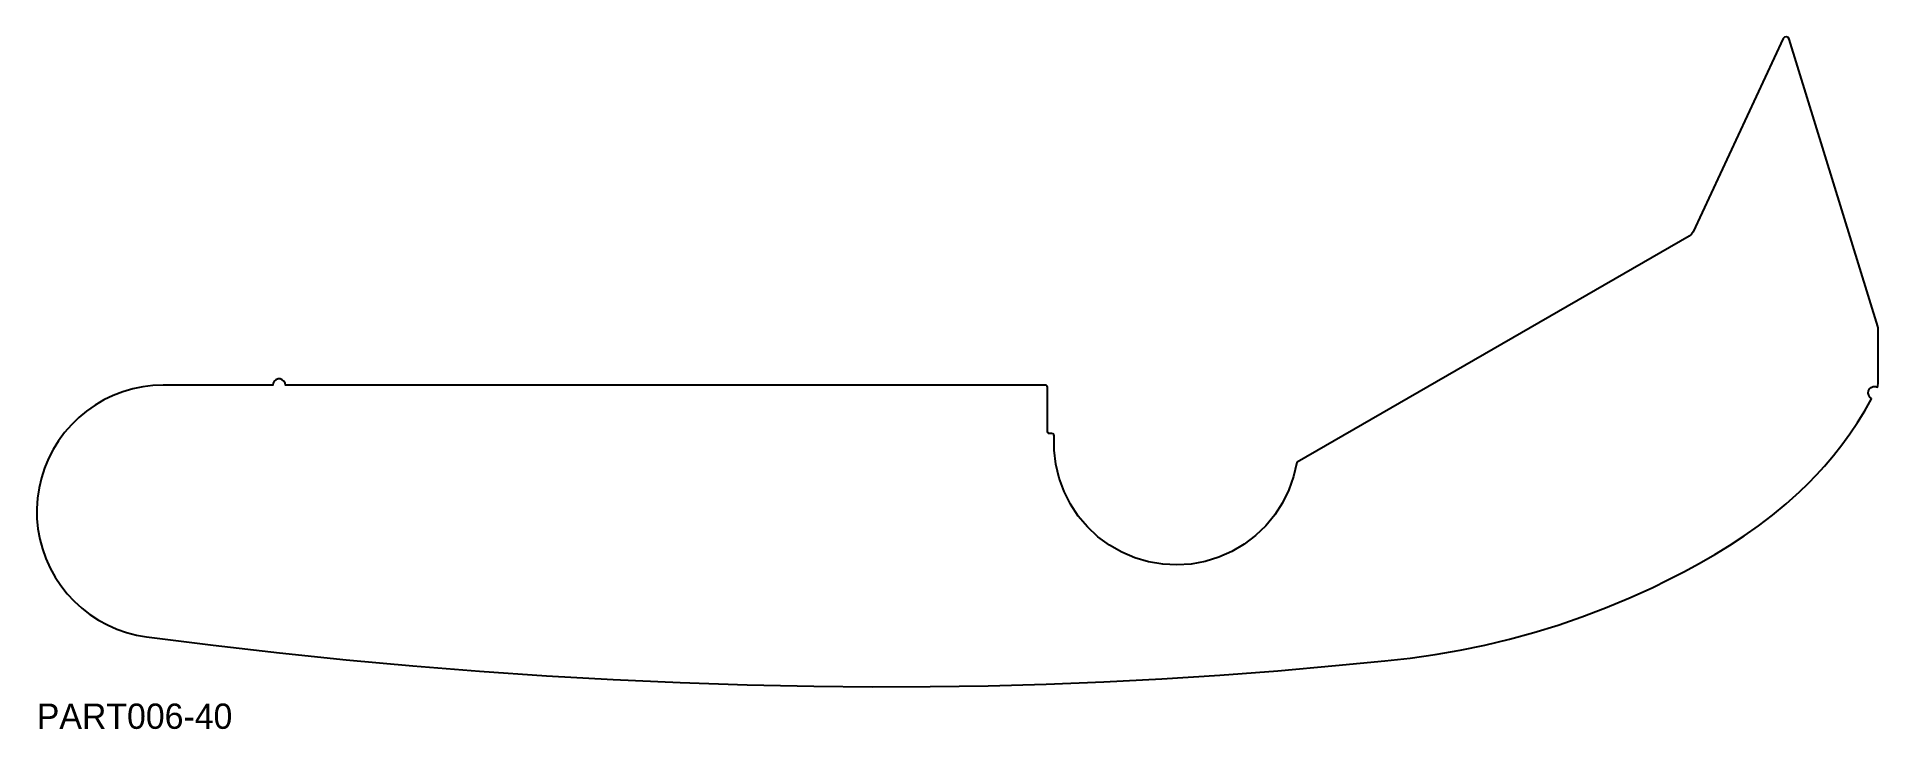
# Model space of a CAD drawing. Header units: millimetres. Extents: x 0 to 7985, y -20 to 1906.
# Drawn here: x 5076 to 5950, y -20 to 308 of the extents above; entities that cross this region are included whole.
import ezdxf

# ---------------------------------------------------------------- set-up
doc = ezdxf.new("R2010")
doc.units = ezdxf.units.MM
doc.layers.add('LABEL', color=7, linetype='Continuous')
doc.layers.add('PART006-40', color=7, linetype='Continuous')

msp = doc.modelspace()

# ---------------------------------------------------------------- linework, layer by layer
at = {"layer": 'PART006-40'}
msp.add_lwpolyline([(5946.5713, 136.8704), (5945.7507, 137.5095), (5945.1977, 138.3904), (5944.9787, 139.4072), (5945.12, 140.4377), (5945.6047, 141.3579), (5946.3745, 142.0574), (5947.3369, 142.4519), (5948.3761, 142.4942), (5949.3673, 142.179), (5949.6112, 143.0522), (5949.6934, 143.9551), (5949.6934, 169.4716), (5949.6379, 170.2149), (5949.4724, 170.9417), (5907.484, 307.439), (5906.9826, 308.1731), (5906.1537, 308.4944), (5905.2884, 308.29), (5904.6908, 307.6319), (5861.9085, 215.8839), (5861.1479, 214.7455), (5860.0801, 213.8885), (5674.102, 106.514), (5673.9759, 106.44), (5673.851, 106.3641), (5672.3629, 99.7638), (5670.1164, 93.3817), (5667.1419, 87.3047), (5663.4799, 81.6153), (5659.1803, 76.3912), (5654.3016, 71.7033), (5648.9101, 67.6155), (5643.0793, 64.1834), (5636.8884, 61.4536), (5630.4218, 59.4634), (5623.7674, 58.2398), (5617.0157, 57.7995), (5610.2588, 58.1484), (5603.5884, 59.2819), (5597.0955, 61.1844), (5590.8682, 63.8301), (5584.9915, 67.1831), (5579.5452, 71.1976), (5574.6035, 75.819), (5570.2336, 80.9845), (5566.495, 86.6237), (5563.4385, 92.66), (5561.1058, 99.0111), (5559.5286, 105.5907), (5558.7284, 112.3092), (5558.716, 119.0751), (5558.6019, 119.5986), (5558.2338, 119.9881), (5557.7176, 120.1316), (5556.6234, 120.1316), (5556.1234, 120.2656), (5555.7573, 120.6316), (5555.6234, 121.1316), (5555.6234, 142.1316), (5555.4894, 142.6316), (5555.1234, 142.9976), (5554.6234, 143.1316), (5194.0779, 143.1316), (5193.8969, 144.1577), (5193.376, 145.06), (5192.5779, 145.7297), (5191.5988, 146.086), (5190.5569, 146.086), (5189.5779, 145.7297), (5188.7797, 145.06), (5188.2588, 144.1577), (5188.0779, 143.1316), (5136.1035, 143.1308), (5131.2281, 142.9324), (5126.3849, 142.3384), (5121.6059, 141.3529), (5116.9229, 139.9824), (5112.3667, 138.2358), (5107.9675, 136.1248), (5103.7544, 133.6633), (5099.7552, 130.8676), (5095.9964, 127.7562), (5092.5029, 124.3496), (5089.2978, 120.6704), (5086.4022, 116.743), (5083.8353, 112.5932), (5081.6141, 108.2486), (5079.7533, 103.7379), (5078.2651, 99.0909), (5077.1595, 94.3383), (5076.4438, 89.5116), (5076.1226, 84.6427), (5076.198, 79.7638), (5076.6697, 74.9072), (5077.5345, 70.1049), (5078.7866, 65.3888), (5080.4178, 60.7901), (5082.4173, 56.3391), (5084.7719, 52.0653), (5087.4659, 47.9969), (5090.4816, 44.161), (5093.7991, 40.5827), (5097.3963, 37.2859), (5101.2496, 34.2922), (5105.3333, 31.6216), (5109.6206, 29.2916), (5114.083, 27.3177), (5118.691, 25.713), (5123.4142, 24.4879), (5128.2214, 23.6508), (5159.7343, 19.6606), (5191.2914, 16.0365), (5222.8884, 12.7787), (5254.5212, 9.8877), (5286.1853, 7.3641), (5317.8766, 5.2079), (5349.5907, 3.4197), (5381.3235, 1.9996), (5413.0706, 0.9477), (5444.8278, 0.2644), (5472.3492, 0), (5499.8717, 0.0721), (5527.3913, 0.4804), (5554.9038, 1.225), (5582.4052, 2.3058), (5609.8913, 3.7225), (5637.3581, 5.475), (5664.8014, 7.5631), (5692.2172, 9.9863), (5715.6985, 12.2065), (5727.6314, 13.5252), (5739.5167, 15.2203), (5751.3426, 17.2899), (5763.0971, 19.7321), (5774.7687, 22.5444), (5786.3456, 25.7241), (5797.8162, 29.2678), (5809.1692, 33.1721), (5820.3932, 37.4331), (5831.477, 42.0465), (5842.4095, 47.0078), (5849.969, 50.676), (5857.454, 54.4941), (5864.8466, 58.486), (5872.1291, 62.6753), (5879.1951, 67.0133), (5886.1267, 71.5629), (5892.8998, 76.3428), (5899.4902, 81.3715), (5906.0537, 86.8027), (5912.385, 92.5029), (5916.4634, 96.4545), (5920.4151, 100.5328), (5924.2361, 104.7337), (5928.4417, 109.6922), (5932.4571, 114.806), (5936.2765, 120.0677), (5939.8906, 125.4719), (5943.2905, 131.0134), (5946.4712, 136.6835)], close=True, dxfattribs=at)

# ---------------------------------------------------------------- texts
at = {"layer": 'LABEL'}
msp.add_text('PART006-40', height=12, dxfattribs=at).set_placement((5076.1226, -20))

doc.saveas('drawing.dxf')
